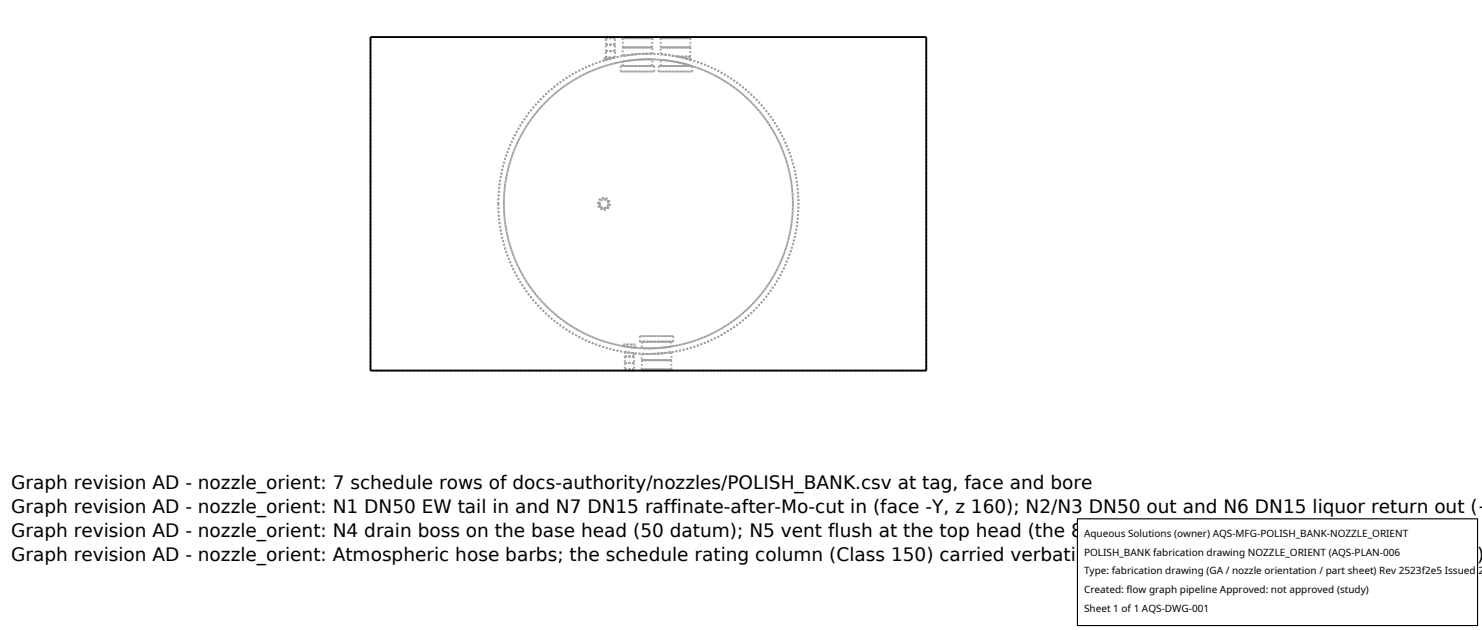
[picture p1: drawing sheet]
<svg xmlns="http://www.w3.org/2000/svg" width="212mm" height="90mm" viewBox="0 0 212 90" stroke-linecap="round" stroke-linejoin="round" font-family="sans-serif">
<defs><g id="words">
<g font-size="2.6">
<text x="1.6" y="69.8">Graph revision AD - nozzle_orient: 7 schedule rows of docs-authority/nozzles/POLISH_BANK.csv at tag, face and bore</text>
<text x="1.6" y="73.3">Graph revision AD - nozzle_orient: N1 DN50 EW tail in and N7 DN15 raffinate-after-Mo-cut in (face -Y, z 160); N2/N3 DN50 out and N6 DN15 liquor return out (+</text>
<text x="1.6" y="76.7">Graph revision AD - nozzle_orient: N4 drain boss on the base head (50 datum); N5 vent flush at the top head (the 800 datum is the envelope top)</text>
<text x="1.6" y="80.2">Graph revision AD - nozzle_orient: Atmospheric hose barbs; the schedule rating column (Class 150) carried verbatim as text - no flange drawn (duty section 4)</text>
</g>
<g font-size="1.4">
<text x="154.8" y="76.6">Aqueous Solutions (owner) AQS-MFG-POLISH_BANK-NOZZLE_ORIENT</text>
<text x="154.8" y="79.3">POLISH_BANK fabrication drawing NOZZLE_ORIENT (AQS-PLAN-006</text>
<text x="154.8" y="82">Type: fabrication drawing (GA / nozzle orientation / part sheet) Rev 2523f2e5 Issued 2</text>
<text x="154.8" y="84.7">Created: flow graph pipeline Approved: not approved (study)</text>
<text x="154.8" y="87.4">Sheet 1 of 1 AQS-DWG-001</text>
</g>
</g></defs>
<g fill="none" stroke="#a0a0a0" stroke-width=".26" stroke-dasharray=".3 .3" stroke-linecap="butt">
<path d="M86.3 8.6l1.5-.4M86.3 8.2h1.5M86.3 8.2v.4M86.5 7.3h1.4M86.5 6.4h1.4M86.5 5.5h1.4M86.6 8.2h1.2M86.6 8.2l-.1-.9M86.6 7.3h1.2M86.6 7.3l-.1-.9M86.6 6.4h1.2M86.6 6.4l-.1-.9"/>
<path d="M86.6 5.5h1.2M86.6 5.5v-.2M86.6 5.3h1.2M87.8 8.2l-1.5 .4M87.8 8.2h-1.5M87.8 8.2h-1.2M87.8 7.3h-1.2M87.8 6.4h-1.2M87.8 5.5h-1.2M87.8 5.3h-1.2M87.8 8.2l.1-.9M87.8 7.3l.1-.9"/>
<path d="M87.8 6.4l.1-.9M87.8 5.3v.2M87.8 9h.2M87.9 7.3h-1.4M87.9 6.4h-1.4M87.9 5.5h-1.4M88 9h-.2M88.7 9.4h4.7M88.7 10.2v-.8M88.7 10.2h4.7M88.9 6.8h4.3M88.9 5.5h4.3"/>
<path d="M88.9 8.8l2.2-.3h2.1M89 8l2.1-.3h2.1M89 8l-.1-1.2M89 6.8h4.1M89 6.8l-.1-1.3M89 5.5h4.1M89 5.5v-.2M89 5.3h4.1M89 9.4l-.1-.6M89 9.4h4.1M93.1 6.8h-4.1M93.1 5.5h-4.1"/>
<path d="M93.1 5.3h-4.1M93.1 9.4h-4.1M93.1 6.8l.1-1.3M93.1 5.3v.2M93.1 9.4l.1-.9M93.2 7.7h-2.1l-2.1 .3M93.2 7.7v-.9M93.2 8.5h-2.1l-2.2 .3M93.2 6.8h-4.3M93.2 5.5h-4.3M93.4 9.4h-4.7M93.4 10.2h-4.7"/>
<path d="M93.4 9.4v.8M94.1 9.4h4.7M94.1 10.2h4.8M94.1 10.2v-.8M94.3 6.8h4.3M94.3 5.5h4.3M94.4 8.5l2 .3 2.2 .5M94.4 7.7l2.4 .4M94.4 7.7l-.1-.9M94.4 6.8h4.2M94.4 6.8l-.1-1.3M94.4 5.5h4.2"/>
<path d="M94.4 5.5v-.2M94.4 5.3h4.2M94.4 9.4v-.9M94.4 9.4h4.2M96.8 8.1l1.8 .4M96.8 8.1l-2.4-.4M96.8 8.1h1.8M98.6 8.1h-1.8M98.6 6.8h-4.2M98.6 5.5h-4.2M98.6 5.3h-4.2M98.6 9.4h-4.2"/>
<path d="M98.6 8.1v-1.3M98.6 6.8v-1.3M98.6 5.3v.2M98.6 9.4v-.1M98.6 9.3l-2.2-.5-2-.3M98.6 8.5l-1.8-.4M98.6 8.5v-.4M98.6 6.8h-4.3M98.6 5.5h-4.3M98.8 9.4h.1M98.8 9.4h-4.7M98.9 9.4h-.1"/>
<path d="M98.9 10.2h-4.8M98.9 9.4v.8M132.3 5.3h-79.4M71.2 29.1l.1-2.1 .3-2.1 .5-2 .7-1.9 .8-1.9 1.1-1.8 1.2-1.7 1.4-1.5 1.5-1.4 1.8-1.3 1.7-1.1 2-1 2.1-.7 2.1-.5 2-.3 2-.1 2.1 .1 2 .2 2 .5 2 .7 2 .9 1.7 1.1 1.7 1.2 1.7 1.5 1.4 1.5 1.3 1.8 1.1 1.8 .9 1.9 .7 1.8 .5 2.1 .3 2 .1 2.2-.1 2.1-.2 2-.5 1.9-.7 2-.8 1.8-1.2 2-1.3 1.8-1.3 1.5-1.4 1.4-1.8 1.3-1.9 1.1-1.9 1-1.8 .6-2.1 .6-2 .3-2.2 .1-2.3-.1-1.9-.2-2-.5-2-.7-2-1-1.8-1-1.6-1.2-1.6-1.4-1.4-1.5-1.3-1.7-1.1-1.8-1-2-.7-2.1-.5-2-.3-2.1-.1-2.1M72 29.1l.1-2.2 .3-1.9 .5-1.9 .6-1.8 .9-2 1.1-1.7 1.2-1.7 1.3-1.4 1.5-1.3 1.6-1.3 1.7-1 1.9-.8 1.7-.7 2-.5 2-.3 2.1-.1 2.1 .1 2 .2 2 .5 1.8 .7 1.9 .9 1.7 1 1.7 1.2 1.4 1.3 1.5 1.6 1.1 1.6 1.1 1.7 .8 1.8 .7 2 .5 2 .3 2 .1 1.9-.1 2.1-.2 1.9-.5 2-.7 2-.8 1.6-1.1 1.9-1.2 1.7-1.4 1.5-1.5 1.4-1.6 1.1-1.6 1-1.9 .9-1.9 .7-2 .5-2.1 .3-1.9 .1-2.1-.1-2-.3-1.9-.4-1.9-.7-1.8-.8-1.9-1.1-1.6-1.3-1.5-1.3-1.3-1.4-1.2-1.7-1.1-1.7-.9-2-.6-1.8-.5-1.9-.3-1.9-.1-2.2M72 29.1l.1 2.2 .3 1.9 .5 1.9 .6 1.8 .9 2 1.1 1.7 1.2 1.7 1.3 1.4 1.5 1.3 1.6 1.3 1.7 1 1.9 .9 1.7 .6 2 .5 2 .3 2.1 .1 2.1-.1 2-.2 2-.5 1.8-.7 1.9-.9 1.7-1 1.7-1.2 1.4-1.3 1.5-1.6 1.1-1.6 1.1-1.7 .8-1.8 .7-2 .5-2 .3-2 .1-1.9-.1-2.1-.2-1.9-.5-2-.7-2-.8-1.6-1.1-1.9-1.2-1.7-1.4-1.5-1.5-1.4-1.6-1.1-1.6-1-1.9-.9-1.9-.7-2-.5-2.1-.3-1.9-.1-2.1 .1-2 .3-1.9 .4-1.9 .7-1.8 .8-1.9 1.1-1.6 1.3-1.5 1.3-1.3 1.4-1.2 1.7-1.1 1.7-.9 2-.6 1.8-.5 1.9-.3 1.9-.1 2.2M85.4 29.1l.2-.6 .6-.2 .6 .2 .3 .6-.2 .6-.6 .2-.6-.2-.3-.6M85.6 29.1l.2-.5 .4-.2 .5 .2 .2 .5-.1 .5-.5 .2-.5-.2-.2-.5M85.6 29.1l.2-.4 .4-.2 .5 .1 .2 .5-.2 .4-.4 .3-.5-.2-.2-.5M85.6 29.1l.2-.4 .4-.2 .5 .1 .2 .5-.2 .4-.4 .2-.5-.1-.2-.5M52.9 52.9v-47.6M89.1 49.4l1.6 .3"/>
<path d="M89.1 49.2h1.6M89.1 49.2v.2M89.2 50.9h1.4M89.2 51.8h1.4M89.2 52.8h1.4M89.3 50.3l1.3 .1M89.3 50.3l-.1 .6M89.3 50.9h1.2M89.3 50.9l-.1 .9M89.3 51.8h1.2M89.3 51.8l-.1 1M89.3 52.8h1.2"/>
<path d="M89.3 52.8v.1M89.3 52.9h1.2M90.5 50.9h-1.2M90.5 51.8h-1.2M90.5 52.8h-1.2M90.5 52.9h-1.2M90.5 50.9l.1 .9M90.5 51.8l.1 1M90.5 52.9v-.1M90.6 50.4l-1.3-.1M90.6 50.4v.5M90.6 50.9h-1.4"/>
<path d="M90.6 51.8h-1.4M90.6 52.8h-1.4M90.7 49.7l-1.6-.3M90.7 49.2h-1.6M90.7 49.7v-.5M91.4 48.8h4.8M91.4 48v.8M91.4 48h4.8M91.6 51.4h4.3M91.6 52.8h4.3M91.6 49.7h2.1l2.2-.2M91.7 50.5h1.9l2.3-.2"/>
<path d="M91.7 50.5l-.1 .9M91.7 51.4h4.2M91.7 51.4l-.1 1.4M91.7 52.8h4.2M91.7 52.8v.1M91.7 52.9h4.2M91.7 48.8l-.1 .9M91.7 48.8h4.2M95.9 51.4h-4.2M95.9 52.8h-4.2M95.9 52.9h-4.2M95.9 48.8h-4.2"/>
<path d="M95.9 51.4v1.4M95.9 52.9v-.1M95.9 48.8v.7M95.9 50.3l-2.3 .2h-1.9M95.9 50.3v1.1M95.9 49.5l-2.2 .2h-2.1M95.9 51.4h-4.3M95.9 52.8h-4.3M96.2 48.8h-4.8M96.2 48h-4.8M96.2 48.8v-.8M132.3 52.9v-47.6"/>
<path d="M132.3 52.9h-79.4"/>
</g>
<path d="M52.9 5.3h79.4v47.6h-79.4z" fill="none" stroke="#000" stroke-width=".26"/>
<path d="M153.9 74.1h57.1v15.2h-57.1z" fill="#fff" stroke="#000" stroke-width=".16"/>
<use href="#words"/>
</svg>
